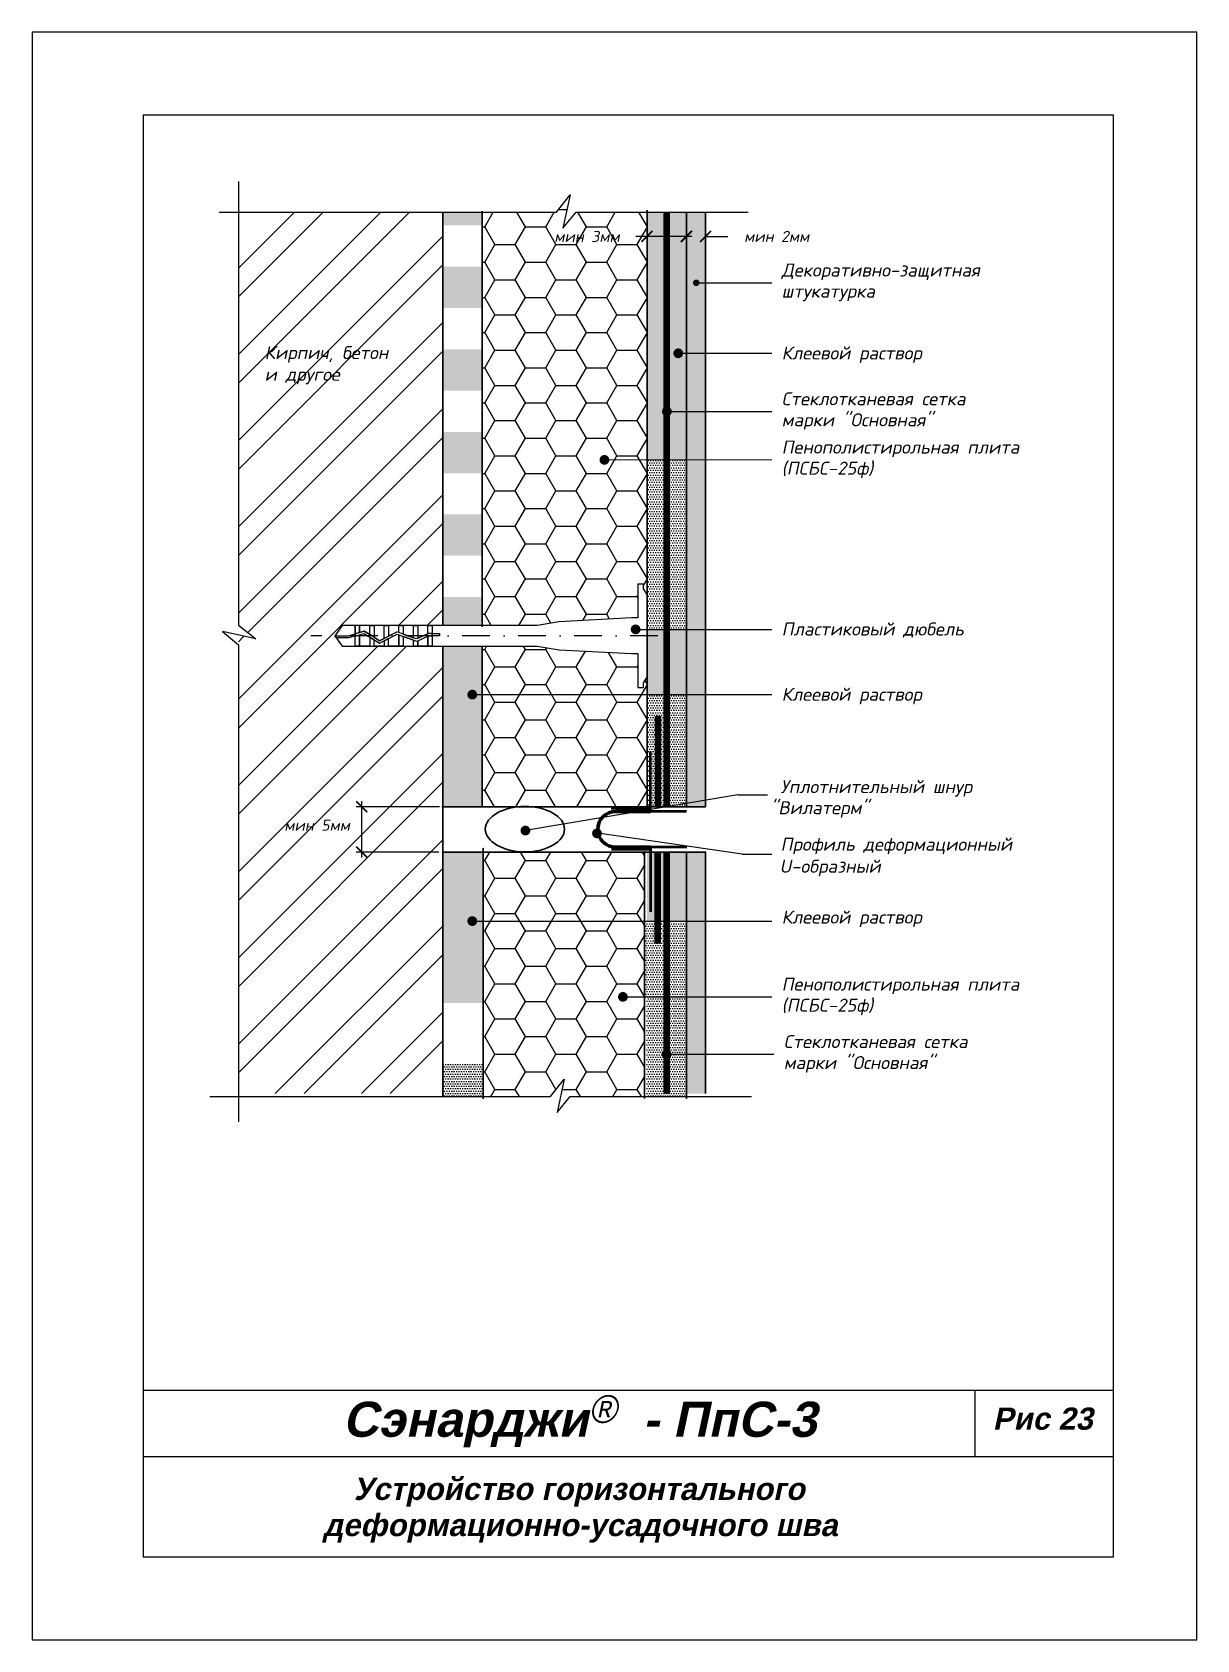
# Model space of a CAD drawing. Header units: inches. Extents: x 47 to 4151, y -1120 to 1902.
# Drawn here: x 466.9 to 676.9, y 948.9 to 1238.9 of the extents above; entities that cross this region are included whole.
import ezdxf

# ---------------------------------------------------------------- set-up
doc = ezdxf.new("R2010")
doc.units = ezdxf.units.IN
doc.header["$LTSCALE"] = 10
doc.header["$MEASUREMENT"] = 0
doc.linetypes.add('DASHDOT', pattern=[1, 0.5, -0.25, 0, -0.25])
doc.linetypes.add('HIDDEN', pattern=[0.375, 0.25, -0.125])
doc.layers.add('dim', color=160, linetype='Continuous', lineweight=15)
doc.layers.add('Layer1', color=108, linetype='Continuous', lineweight=30)
for name, color, linetype in [('DUBEL', 142, 'Continuous'), ('hatch', 240, 'Continuous'), ('ndp', 242, 'Continuous'), ('ramka', 248, 'Continuous')]:
    doc.layers.add(name, color=color, linetype=linetype)
doc.layers.add('list', color=5, linetype='Continuous', plot=False)
doc.styles.add('ndp', font='ARIALBD.TTF', dxfattribs={"oblique": 12})
doc.styles.add('style2', font='romans.shx', dxfattribs={"oblique": 12})
doc.dimstyles.new('1', dxfattribs={"dimtxt": 2, "dimasz": 2, "dimexe": 1, "dimexo": 0.7, "dimgap": 2, "dimtad": 0, "dimtih": 1, "dimtoh": 1, "dimdec": 4, "dimzin": 0, "dimdsep": 46, "dimtxsty": 'style2', "dimblk": 'ARCHTICK', "dimcen": 1.5, "dimdle": 1, "dimadec": 0, "dimazin": 0, "dimtfac": 1, "dimtdec": 4, "dimtofl": 0, "dimtmove": 0, "dimatfit": 2, "dimldrblk": 'DOTSMALL', "dimfxl": 1, "dimtolj": 1, "dimtzin": 0, "dimarcsym": 0})
pattern_1 = [(180, (209.3716, 1670.4547), (-0.21875, -0.4375), [0, -0.4375])]
pattern_2 = [(0, (209.3716, 1670.4547), (5.498905, 3.174794), [3.665937, -7.331874]), (120, (209.3716, 1670.4547), (-5.498905, 3.174794), [3.665937, -7.331874]), (60, (209.3716, 1670.4547), (1e-08, 6.349589), [-7.331874, 3.665937])]

msp = doc.modelspace()

# ---------------------------------------------------------------- texts
at = {"layer": 'ndp', "oblique": 12}
for s, height, style, p in [('Декоративно-защитная', 2.34619952, 'style2', (601.995816, 1194.810657)), ('штукатурка', 2.3461995, 'style2', (601.995816, 1191.012048)), ('Кирпич, бетон', 2.34619952, 'style2', (508.77996, 1179.92544)), ('Клеевой раствор', 2.34619952, 'style2', (601.995816, 1179.857419)), ('и другое', 2.3461995, 'style2', (508.77996, 1176.0093)), ('Стеклотканевая сетка', 2.34619952, 'style2', (601.995816, 1171.59853)), ('марки "Основная"', 2.34619952, 'style2', (601.995816, 1167.799921)), ('Пенополистирольная плита', 2.34619952, 'style2', (601.995816, 1162.873275)), ('(ПСБС-25ф)', 2.3461995, 'style2', (601.995816, 1159.074667)), ('Пластиковый дюбель', 2.34619952, 'style2', (601.995816, 1130.061581)), ('Клеевой раствор', 2.34619952, 'style2', (601.995816, 1118.289866)), ('Уплотнительный шнур', 2.34619952, 'style2', (601.795045, 1101.629299)), (' "Вилатерм"', 2.34619952, 'style2', (598.440875, 1097.83069)), ('Профиль деформационный', 2.34619952, 'style2', (601.804389, 1091.244178)), ('U-образный', 2.3461995, 'style2', (601.626475, 1087.269639)), ('Клеевой раствор', 2.34619952, 'style2', (601.995816, 1078.10006)), ('Пенополистирольная плита', 2.34619952, 'style2', (601.995816, 1066.005982)), ('(ПСБС-25ф)', 2.3461995, 'style2', (601.995816, 1062.207373)), ('Стеклотканевая сетка', 2.34619952, 'style2', (602.367097, 1055.645625)), ('марки "Основная"', 2.34619952, 'style2', (602.367097, 1051.847017)), ('Сэнарджи    - ПпС-3', 6.33260053, 'ndp', (522.866325, 985.525869)), ('Рис 23', 4, 'ndp', (640.069695, 986.802406)), ('Устройство горизонтального', 4, 'ndp', (524.848657, 974.137168)), (' деформационно-усадочного шва', 4, 'ndp', (517.802902, 967.612664))]:
    msp.add_text(s, height=height, dxfattribs=dict(at, style=style)).set_placement(p)
at = {"layer": 'ndp', "insert": (567.250595, 993.021434), "char_height": 5, "attachment_point": 1, "style": 'style2'}
msp.add_mtext('{\\fCentury Gothic|b0|i0|c204|p32;®}', dxfattribs=at)

# ---------------------------------------------------------------- blocks, each defined once
blk = doc.blocks.new('_ArchTick')
at = {"layer": 'DUBEL', "color": 0, "const_width": 0.15}
blk.add_lwpolyline([(-0.5, -0.5), (0.5, 0.5)], dxfattribs=at)
blk = doc.blocks.new('*D174')
at = {"layer": 'Defpoints', "color": 0}
for p in [(526.3, 1099.18), (540.99, 1099.18), (540.92, 1091.01)]:
    blk.add_point(p, dxfattribs=at)
at = {"layer": 'dim', "color": 0, "lineweight": -2}
for p, q in [((540.29, 1099.18), (525.3, 1099.18)), ((526.3, 1090.01), (526.3, 1100.18)), ((540.22, 1091.01), (525.3, 1091.01))]:
    blk.add_line(p, q, dxfattribs=at)
at = {"layer": 'dim', "color": 0, "lineweight": -2, "xscale": 2, "yscale": 2, "zscale": 2}
for p, rotation in [((526.3, 1099.18), 90), ((526.3, 1091.01), 270)]:
    blk.add_blockref('_ArchTick', p, dxfattribs=dict(at, rotation=rotation))
at = {"layer": 'dim', "color": 0, "insert": (518.24, 1095.84), "char_height": 2, "attachment_point": 5, "style": 'style2'}
blk.add_mtext('\\A1;{\\fRomanS|b0|i0|c204|p2;мин 5мм}', dxfattribs=at)
blk = doc.blocks.new('_DotSmall')
at = {"layer": 'DUBEL', "color": 0, "const_width": 0.5}
blk.add_lwpolyline([(-0.0625, 0, 1), (0.0625, 0, 1)], format="xyb", close=True, dxfattribs=at)
blk = doc.blocks.new('*D175')
at = {"layer": 'Defpoints', "color": 0}
for p in [(577.73, 1202.05), (577.73, 1200.88), (584.83, 1200.3)]:
    blk.add_point(p, dxfattribs=at)
at = {"layer": 'dim', "color": 0, "lineweight": -2}
for p, q in [((577.73, 1202.05), (575.73, 1202.05)), ((577.73, 1201.58), (577.73, 1203.05)), ((585.83, 1202.05), (577.73, 1202.05)), ((584.83, 1201), (584.83, 1203.05))]:
    blk.add_line(p, q, dxfattribs=at)
at = {"layer": 'dim', "color": 0, "lineweight": -2, "xscale": 2, "yscale": 2, "zscale": 2, "rotation": 180}
blk.add_blockref('_ArchTick', (577.73, 1202.05), dxfattribs=at)
at = {"layer": 'dim', "color": 0, "lineweight": -2, "xscale": 2, "yscale": 2, "zscale": 2}
blk.add_blockref('_ArchTick', (584.83, 1202.05), dxfattribs=at)
at = {"layer": 'dim', "color": 0, "insert": (566.91, 1202.05), "char_height": 2, "attachment_point": 5, "style": 'style2'}
blk.add_mtext('\\A1;{\\fRomanS|b0|i0|c204|p2;мин 3мм}', dxfattribs=at)
blk = doc.blocks.new('*D176')
at = {"layer": 'Defpoints', "color": 0}
for p in [(588.29, 1202.05), (584.83, 1200.3), (588.29, 1200.18)]:
    blk.add_point(p, dxfattribs=at)
at = {"layer": 'dim', "color": 0, "lineweight": -2}
for p, q in [((584.83, 1202.05), (582.83, 1202.05)), ((584.83, 1201), (584.83, 1203.05)), ((588.29, 1200.88), (588.29, 1203.05)), ((588.29, 1202.05), (592.29, 1202.05))]:
    blk.add_line(p, q, dxfattribs=at)
at = {"layer": 'dim', "color": 0, "lineweight": -2, "xscale": 2, "yscale": 2, "zscale": 2}
blk.add_blockref('_ArchTick', (584.83, 1202.05), dxfattribs=at)
at = {"layer": 'dim', "color": 0, "lineweight": -2, "xscale": 2, "yscale": 2, "zscale": 2, "rotation": 180}
blk.add_blockref('_ArchTick', (588.29, 1202.05), dxfattribs=at)
at = {"layer": 'dim', "color": 0, "insert": (601.11, 1202.05), "char_height": 2, "attachment_point": 5, "style": 'style2'}
blk.add_mtext('\\A1;{\\fRomanS|b0|i0|c204|p2;мин 2мм}', dxfattribs=at)

# ---------------------------------------------------------------- dimensions: what is measured, and where the dimension line sits
at = {"layer": 'dim'}
for base, p2, text, picture, middle in [((577.733823, 1202.050285), (577.733823, 1200.881587), '{\\fRomanS|b0|i0|c204|p2;мин 3мм}', '*D175', (566.914202, 1202.050285)), ((588.287879, 1202.050285), (588.287879, 1200.181382), '{\\fRomanS|b0|i0|c204|p2;мин 2мм}', '*D176', (601.107499, 1202.050285))]:
    dim = msp.add_linear_dim(base=base, p1=(584.832424, 1200.298189), p2=p2, text=text, dimstyle='1', dxfattribs=at)
    dim.commit()
    dim.dimension.update_dxf_attribs({"geometry": picture, "text_midpoint": middle})
dim = msp.add_linear_dim(base=(526.300055, 1099.181115), p1=(540.922805, 1091.006028), p2=(540.985305, 1099.181115), angle=90, text='{\\fRomanS|b0|i0|c204|p2;мин 5мм}', dimstyle='1', override={"dimtmove": 2}, dxfattribs=at)
dim.commit()
dim.dimension.update_dxf_attribs({"geometry": '*D174', "text_midpoint": (518.241703, 1095.840605), "dimtype": 160})

# ---------------------------------------------------------------- hatches: boundary and pattern name
at = {"layer": 'hatch', "lineweight": -2}
h = msp.add_hatch(dxfattribs=at)
h.set_pattern_fill('HONEY', color=1, scale=29.327494, style=0)
h.set_pattern_definition(pattern_2)
h.paths.add_polyline_path([(577.733823, 1206.436646), (564.927746, 1206.436646), (562.555764, 1203.550307), (563.867925, 1209.55132), (561.413193, 1206.436646), (548.021406, 1206.436646), (548.021406, 1131.879966), (557.928001, 1131.879966), (561.89065, 1132.555523), (574.947156, 1133.236868), (576.08325, 1133.236868), (576.08325, 1139.345533), (577.104113, 1139.345533), (577.104113, 1138.503903), (577.733823, 1137.461733)])
h.paths.add_polyline_path([(560.594581, 1203.559483), (575.233823, 1203.559483), (575.233823, 1200.541086), (560.594581, 1200.541086)], flags=24)
at = {"layer": 'hatch'}
h = msp.add_hatch(dxfattribs=at)
h.set_pattern_fill('ANSI32', color=256, scale=29.327494, style=0)
h.set_pattern_definition([(45, (-252.436, 937.538), (-7.77663, 7.77663), []), (45, (-247.252, 937.538), (-7.77663, 7.77663), [])])
h.paths.add_polyline_path([(540.922805, 1156.067157), (540.922805, 1172.871561), (540.922805, 1189.675964), (540.922805, 1206.436646), (504.057212, 1206.436646), (504.057212, 1131.912378), (507.171885, 1129.457646), (504.057212, 1130.13869), (504.057212, 1047.445826), (540.922805, 1047.445826), (540.922805, 1050.924389), (540.922805, 1067.728792), (540.922805, 1128.15427), (539.016377, 1128.15427), (538.237154, 1128.15427), (535.609928, 1128.15427), (532.982703, 1128.15427), (531.1347, 1128.15427), (528.507475, 1128.15427), (525.101026, 1128.15427), (522.774275, 1128.15427), (521.431569, 1130.017118), (522.774275, 1131.879966), (525.101026, 1131.879966), (525.880249, 1131.879966), (528.507475, 1131.879966), (531.1347, 1131.879966), (533.761926, 1131.879966), (536.389151, 1131.879966), (539.016377, 1131.879966), (540.922805, 1131.879966), (540.922805, 1139.262754)])
h.paths.add_polyline_path([(518.017228, 1114.103581), (534.582882, 1114.103581), (534.582882, 1111.085184), (518.017228, 1111.085184)], flags=24)
h.paths.add_polyline_path([(518.017228, 1079.101958), (534.582882, 1079.101958), (534.582882, 1076.083562), (518.017228, 1076.083562)], flags=24)
h.paths.add_polyline_path([(518.980434, 1096.60277), (533.619676, 1096.60277), (533.619676, 1093.584373), (518.980434, 1093.584373)], flags=24)
h.paths.add_polyline_path([(508.349397, 1174.765359), (525.387275, 1174.516009), (526.135325, 1178.035308), (509.097447, 1178.284658)], flags=24)
h.paths.add_polyline_path([(508.112322, 1178.52754), (536.937059, 1178.195073), (537.93446, 1182.887472), (509.109723, 1183.219939)], flags=24)
h = msp.add_hatch(dxfattribs=at)
h.set_pattern_fill('DOTS', color=256, scale=7, style=0)
h.set_pattern_definition([(0, (442.46848, 1581.0309), (0.21875, 0.4375), [0, -0.4375])])
h.paths.add_polyline_path([(548.021406, 1136.994443), (540.922805, 1136.994443), (540.922805, 1131.879966), (548.021406, 1131.879966)])
h.paths.add_polyline_path([(548.021406, 1151.897254), (540.922805, 1151.897254), (540.922805, 1144.445848), (548.021406, 1144.445848)])
h.paths.add_polyline_path([(548.021406, 1166.800064), (540.922805, 1166.800064), (540.922805, 1159.348659), (548.021406, 1159.348659)])
h.paths.add_polyline_path([(548.021406, 1181.702875), (540.922805, 1181.702875), (540.922805, 1174.25147), (548.021406, 1174.25147)])
h.paths.add_polyline_path([(548.021406, 1196.605686), (540.922805, 1196.605686), (540.922805, 1189.15428), (548.021406, 1189.15428)])
h.paths.add_polyline_path([(548.021406, 1206.436646), (540.922805, 1206.436646), (540.922805, 1204.057091), (548.021406, 1204.057091)])
at = {"layer": 'hatch', "lineweight": -2}
h = msp.add_hatch(dxfattribs=at)
h.set_pattern_fill('DOTS', color=1, scale=7, angle=180, style=0)
h.set_pattern_definition(pattern_1)
h.paths.add_polyline_path([(581.283123, 1170.035763, -0.3931777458), (580.875011, 1170.474524, -0.3931777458), (581.283123, 1170.913286), (581.283123, 1206.436646), (577.733823, 1206.436646), (577.733823, 1161.74927), (581.283123, 1161.74927)])
h = msp.add_hatch(dxfattribs=at)
h.set_pattern_fill('DOTS', color=1, scale=7, angle=180, style=0)
h.set_pattern_definition(pattern_1)
h.paths.add_polyline_path([(584.832424, 1170.474524), (581.754836, 1170.474524, -0.4355670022), (581.283123, 1170.035763), (581.283123, 1161.74927), (584.832424, 1161.74927)])
h.paths.add_polyline_path([(584.832424, 1180.970436), (583.804363, 1180.970436, -1), (582.924538, 1180.970436, -1), (583.804363, 1180.970436), (584.832424, 1180.970436), (584.832424, 1206.436646), (581.283123, 1206.436646), (581.283123, 1170.913286, -0.4355670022), (581.754836, 1170.474524), (584.832424, 1170.474524)])
at = {"layer": 'hatch'}
h = msp.add_hatch(dxfattribs=at)
h.set_pattern_fill('AR-CONC', color=256, scale=0.293275, style=0)
h.set_pattern_definition([(50, (-252.4364, 937.5384), (2.1035444, -0.1840363), [0.219956, -2.4195183]), (355, (-252.4364, 937.5384), (-0.406923, 2.205991), [0.175965, -1.9356146]), (100.4514, (-252.2611, 937.523), (1.696623, 2.0219534), [0.186934, -2.056274]), (46.1842, (-252.4364, 938.125), (3.1299506, -0.485426), [0.329934, -3.629277]), (96.6356, (-252.1756, 938.0845), (2.741131, 2.856844), [0.280401, -3.084411]), (351.1842, (-252.4364, 938.125), (2.741129, 2.856846), [0.263947, -2.903422]), (21, (-252.1431, 937.9783), (1.7505788, -1.1807803), [0.219956, -2.4195183]), (326, (-252.1431, 937.9783), (0.713583, 2.1266834), [0.175965, -1.9356146]), (71.4514, (-251.9972, 937.8799), (2.4641624, 0.945901), [0.186934, -2.056274]), (37.5, (-252.4364, 937.5384), (0.0356618, 0.97629425), [0, -1.9121526, 0, -1.9649421, 0, -1.9429465]), (7.5, (-252.4364, 937.5384), (0.771517, 1.1567107), [0, -1.1203103, 0, -1.8681614, 0, -0.7405192]), (327.5, (-253.0904, 937.5384), (1.5655674, -0.0661478), [0, -0.7331874, 0, -2.2875445, 0, -3.0353956]), (317.5, (-253.3837, 937.5384), (1.7103389, 0.2935828), [0, -0.9531436, 0, -1.5191642, 0, -2.1555708])])
h.paths.add_polyline_path([(588.287879, 1142.741316), (588.287879, 1206.436646), (584.832424, 1206.436646), (584.832424, 1099.181115), (588.287879, 1099.181115)])
h.paths.add_polyline_path([(588.287879, 1091.006028), (584.832424, 1091.006028), (584.832424, 1047.445826), (588.287879, 1047.445826)])
at = {"layer": 'hatch', "lineweight": -2}
h = msp.add_hatch(dxfattribs=at)
h.set_pattern_fill('DOTS', color=1, scale=7, angle=180, style=0)
h.set_pattern_definition(pattern_1)
h.paths.add_polyline_path([(581.283123, 1161.74927), (577.733823, 1161.74927), (577.733823, 1133.434344), (577.733823, 1131.174598), (581.283123, 1131.174598)])
h.paths.add_polyline_path([(584.832424, 1161.74927), (581.283123, 1161.74927), (581.283123, 1131.174598), (584.832424, 1131.174598)])
h = msp.add_hatch(dxfattribs=at)
h.set_pattern_fill('DOTS', color=1, scale=7, angle=180, style=0)
h.set_pattern_definition(pattern_1)
h.paths.add_polyline_path([(548.021406, 1128.15427), (540.922805, 1128.15427), (540.922805, 1099.181115), (548.021406, 1099.181115), (548.021406, 1119.402882), (546.661946, 1119.402882, -1), (545.782121, 1119.402882, -1), (546.661946, 1119.402882), (548.021406, 1119.402882)])
h.paths.add_polyline_path([(581.283123, 1131.174598), (577.733823, 1131.174598), (577.733823, 1119.402882), (581.283123, 1119.402882)])
h.paths.add_polyline_path([(584.832424, 1131.174598), (581.283123, 1131.174598), (581.283123, 1119.402882), (584.832424, 1119.402882)])
h = msp.add_hatch(dxfattribs=at)
h.set_pattern_fill('HONEY', color=1, scale=29.327494, style=0)
h.set_pattern_definition(pattern_2)
h.paths.add_polyline_path([(577.733823, 1119.402882), (548.021406, 1119.402882), (548.021406, 1099.181115), (577.733823, 1099.181115)])
h.paths.add_polyline_path([(576.08325, 1126.797368), (574.947156, 1126.797368), (561.89065, 1127.478714), (557.928001, 1128.15427), (548.021406, 1128.15427), (548.021406, 1119.402882), (577.733823, 1119.402882), (577.733823, 1122.572503), (577.104113, 1121.530333), (577.104113, 1120.688703), (576.08325, 1120.688703)])
h = msp.add_hatch(dxfattribs=at)
h.set_pattern_fill('DOTS', color=1, scale=7, angle=180, style=0)
h.set_pattern_definition(pattern_1)
h.paths.add_polyline_path([(577.733823, 1119.402882), (577.733823, 1099.181115), (584.832424, 1099.181115), (584.832424, 1119.402882)])
h = msp.add_hatch(dxfattribs=at)
h.set_pattern_fill('DOTS', color=1, scale=7, angle=180, style=0)
h.set_pattern_definition(pattern_1)
h.paths.add_polyline_path([(548.026211, 1083.907427), (548.026211, 1091.006028), (540.922805, 1091.006028), (540.922805, 1063.765717), (548.021406, 1063.765717), (548.021406, 1078.551176), (546.661946, 1078.551176, -1), (545.782121, 1078.551176, -1), (546.661946, 1078.551176), (548.021406, 1078.551176), (548.021406, 1083.907427)])
h.paths.add_polyline_path([(584.832424, 1091.006028), (577.728018, 1091.006028), (577.728018, 1083.907427), (577.733823, 1083.907427), (577.733823, 1078.551176), (584.832424, 1078.551176)])
h = msp.add_hatch(dxfattribs=at)
h.set_pattern_fill('HONEY', color=1, scale=29.327494, style=0)
h.set_pattern_definition(pattern_2)
h.paths.add_polyline_path([(577.281466, 1091.006028), (548.159288, 1091.006028), (548.159288, 1078.551176), (577.281466, 1078.551176)])
h = msp.add_hatch(dxfattribs=at)
h.set_pattern_fill('HONEY', color=1, scale=29.327494, style=0)
h.set_pattern_definition(pattern_2)
h.paths.add_polyline_path([(577.281466, 1064.881977), (573.829263, 1064.881977, -1), (572.949438, 1064.881977, -1), (573.829263, 1064.881977), (577.281466, 1064.881977), (577.281466, 1078.551176), (548.159288, 1078.551176), (548.159288, 1046.918547), (560.356324, 1046.918547), (562.811057, 1050.033221), (561.498896, 1044.032208), (563.870877, 1046.918547), (577.281466, 1046.918547)])
h = msp.add_hatch(dxfattribs=at)
h.set_pattern_fill('DOTS', color=1, scale=7, angle=180, style=0)
h.set_pattern_definition(pattern_1)
h.paths.add_polyline_path([(581.283123, 1078.551176), (577.281466, 1078.551176), (577.281466, 1064.881977), (581.283123, 1064.881977)])
h.paths.add_polyline_path([(584.832424, 1078.551176), (581.283123, 1078.551176), (581.283123, 1064.881977), (584.832424, 1064.881977)])
h = msp.add_hatch(dxfattribs=at)
h.set_pattern_fill('DOTS', color=1, scale=7, angle=180, style=0)
h.set_pattern_definition(pattern_1)
h.paths.add_polyline_path([(581.283123, 1064.881977), (577.733823, 1064.881977), (577.733823, 1046.918547), (584.832424, 1046.918547), (584.832424, 1054.52162), (581.701601, 1054.52162, -0.9455342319), (580.82453, 1054.570766, -0.4267106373), (581.283123, 1055.010282)])
h = msp.add_hatch(dxfattribs=at)
h.set_pattern_fill('DOTS', color=1, scale=7, angle=180, style=0)
h.set_pattern_definition(pattern_1)
h.paths.add_polyline_path([(584.832424, 1064.881977), (581.283123, 1064.881977), (581.283123, 1055.010282, -0.4347113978), (581.701601, 1054.52162), (584.832424, 1054.52162)])
h = msp.add_hatch(dxfattribs=at)
h.set_pattern_fill('DOTS', color=1, scale=7, angle=180, style=0)
h.set_pattern_definition(pattern_1)
h.paths.add_polyline_path([(548.021406, 1052.724009), (540.922805, 1052.724009), (540.922805, 1046.918547), (548.021406, 1046.918547)])

# ---------------------------------------------------------------- linework, layer by layer
at = {"layer": 'DUBEL', "linetype": 'DASHDOT'}
msp.add_line((579.68662, 1130.017118), (517.119021, 1130.017118), dxfattribs=at)
at = {"layer": 'DUBEL', "linetype": 'HIDDEN', "const_width": 1.1731}
for points in [[(581.283123, 1099.261082), (581.283123, 1099.261082), (581.283123, 1099.261082), (581.283123, 1206.436646)], [(579.700221, 1099.289833), (579.700221, 1099.289833), (579.700221, 1099.289833), (579.700221, 1115.540216)], [(579.645372, 1074.450637), (579.645372, 1074.450637), (579.645372, 1074.450637), (579.645372, 1090.871704)], [(581.283123, 1090.880785), (581.283123, 1090.880785), (581.283123, 1090.880785), (581.283123, 1047.445826)]]:
    msp.add_lwpolyline(points, dxfattribs=at)
at = {"layer": 'DUBEL'}
msp.add_lwpolyline([(574.947156, 1126.797368), (576.08325, 1126.797368), (576.08325, 1120.688703), (577.104113, 1120.688703), (577.104113, 1121.530333), (577.733823, 1122.572503), (577.733823, 1137.461733), (577.104113, 1138.503903), (577.104113, 1139.345533), (576.08325, 1139.345533), (576.08325, 1133.236868), (574.947156, 1133.236868), (561.89065, 1132.555523), (557.928001, 1131.879966), (539.016377, 1131.879966), (539.016377, 1130.431998), (540.306779, 1130.431998), (540.306779, 1130.036568), (539.016377, 1130.036568), (539.016377, 1130.431998), (539.016377, 1128.15427), (538.237154, 1128.15427), (538.237154, 1129.957418), (538.41375, 1130.036568), (539.016377, 1130.017118), (539.016377, 1130.431998), (538.329187, 1130.431998), (538.237154, 1130.39075), (538.237154, 1131.879966), (539.016377, 1131.879966), (536.389151, 1131.879966), (536.389151, 1129.562484), (538.237154, 1130.39075), (536.125606, 1129.444364), (535.609928, 1129.633428), (535.609928, 1131.879966), (536.389151, 1131.879966), (533.761926, 1131.879966), (533.761926, 1130.310964), (535.609928, 1129.633428), (532.982703, 1130.596652), (532.982703, 1131.879966), (533.761926, 1131.879966), (531.1347, 1131.879966), (531.1347, 1130.017118), (532.65801, 1130.715694), (530.355477, 1129.549537), (530.355477, 1131.879966), (531.1347, 1131.879966), (528.507475, 1131.879966), (528.507475, 1130.017118), (528.507475, 1129.745194), (529.512319, 1129.122505), (530.355477, 1129.549537), (529.512319, 1129.122505), (527.728252, 1130.228069), (527.728252, 1131.879966), (528.507475, 1131.879966), (525.880249, 1131.879966), (525.880249, 1130.59289), (526.732908, 1130.844872), (527.728252, 1130.228069), (526.732908, 1130.844872), (525.880249, 1130.59289), (525.880249, 1131.879966), (525.101026, 1131.879966), (525.101026, 1130.36261), (525.880249, 1130.59289), (525.101026, 1130.36261), (525.101026, 1131.879966), (522.774275, 1131.879966), (521.431569, 1130.017118), (523.931951, 1130.017118), (525.101026, 1130.36261), (525.101026, 1130.017118), (523.989158, 1129.621688), (521.716588, 1129.621688), (521.431569, 1130.017118), (522.774275, 1128.15427), (525.101026, 1128.15427), (525.101026, 1129.950273), (525.880249, 1130.180553), (525.880249, 1128.15427), (525.880249, 1130.017118), (525.880249, 1130.180553), (526.675146, 1130.415465), (527.728252, 1129.762869), (527.728252, 1128.15427), (525.101026, 1128.15427), (528.507475, 1128.15427), (528.507475, 1129.279994), (527.728252, 1129.762869), (529.492831, 1128.66938), (530.355477, 1129.106282), (530.355477, 1128.15427), (528.507475, 1128.15427), (531.1347, 1128.15427), (531.1347, 1129.500933), (530.355477, 1129.106282), (532.683305, 1130.285251), (533.761926, 1129.889794), (533.761926, 1128.15427), (531.1347, 1128.15427), (532.982703, 1128.15427), (532.982703, 1130.017118), (532.982703, 1130.175482), (532.982703, 1128.15427), (535.609928, 1128.15427), (535.609928, 1129.212258), (533.761926, 1129.889794), (536.140532, 1129.017722), (536.389151, 1129.129152), (536.389151, 1128.15427), (536.389151, 1129.129152), (538.237154, 1129.957418), (538.237154, 1128.15427), (535.609928, 1128.15427), (539.016377, 1128.15427), (557.928001, 1128.15427), (561.89065, 1127.478714), (574.947156, 1126.797368)], close=True, dxfattribs=at)
at = {"layer": 'hatch'}
for points in [[(500.585948, 1206.436646), (561.413193, 1206.436646), (563.867925, 1209.55132), (562.555764, 1203.550307), (564.927746, 1206.436646), (595.955913, 1206.436646)], [(504.057212, 1211.987066), (504.057212, 1131.912378), (507.171885, 1129.457646), (501.170873, 1130.769807), (504.057212, 1128.397826), (504.057212, 1042.368049)], [(498.879816, 1046.918547), (560.356324, 1046.918547), (562.811057, 1050.033221), (561.498896, 1044.032208), (563.870877, 1046.918547), (596.582326, 1046.918547)]]:
    msp.add_lwpolyline(points, dxfattribs=at)
at = {"layer": 'hatch', "color": 6, "lineweight": 53}
for points in [[(584.86793, 1098.333191), (578.338317, 1098.336488), (578.338317, 1109.125854)], [(578.332882, 1098.85929), (571.245936, 1098.85929)], [(578.298412, 1091.450406), (571.305293, 1091.450406)], [(584.888876, 1091.881512), (578.359263, 1091.874061), (578.359263, 1080.232919)]]:
    msp.add_lwpolyline(points, dxfattribs=at)
at = {"layer": 'hatch', "color": 3, "lineweight": 80}
for points in [[(572.116629, 1098.347702), (578.332944, 1098.347702)], [(572.116629, 1091.866731), (578.359263, 1091.874061)]]:
    msp.add_lwpolyline(points, dxfattribs=at)
at = {"layer": 'Layer1'}
for p, q in [((540.922805, 1206.436646), (540.922805, 1131.879966)), ((548.021406, 1206.602684), (548.021406, 1131.632256)), ((577.733823, 1133.434344), (577.733823, 1206.786007)), ((540.922805, 1128.15427), (540.922805, 1046.776115))]:
    msp.add_line(p, q, dxfattribs=at)
for points in [[(540.725563, 1099.181115), (584.832424, 1099.181115), (584.832424, 1206.436646)], [(588.287879, 1099.181115), (588.287879, 1099.181115), (588.287879, 1206.436646)], [(584.832424, 1099.181115), (588.287879, 1099.181115), (588.287879, 1142.741316)], [(548.021406, 1128.15427), (548.021406, 1099.181115), (577.733823, 1099.181115), (577.733823, 1133.434344)], [(540.922805, 1091.006028), (584.832424, 1091.006028), (584.832424, 1046.485067)], [(548.159288, 1091.683377), (548.159288, 1091.683377), (548.159288, 1046.49685)], [(577.281466, 1091.055087), (577.281466, 1091.055087), (577.281466, 1046.534127)], [(584.832424, 1091.006028), (588.287879, 1091.006028), (588.287879, 1047.445826)]]:
    msp.add_lwpolyline(points, dxfattribs=at)
at = {"layer": 'Layer1', "color": 3, "lineweight": 80}
msp.add_arc((572.116629, 1095.107216), 3.240486, 90, 270, dxfattribs=at)
at = {"layer": 'Layer1'}
msp.add_ellipse((555.714567, 1095.136699), major_axis=(-7.140106, 0), ratio=0.5724765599, dxfattribs=at)
at = {"layer": 'list'}
for points in [[(466.866315, 948.900355), (676.866315, 948.900355), (676.866315, 1238.900355), (466.866315, 1238.900355)], [(466.866317, 948.900358), (676.866317, 948.900358), (676.866317, 1238.900358), (466.866317, 1238.900358)], [(466.866318, 948.900356), (676.866318, 948.900356), (676.866318, 1238.900356), (466.866318, 1238.900356)]]:
    msp.add_lwpolyline(points, close=True, dxfattribs=at)
at = {"layer": 'ndp'}
for p, q in [((586.608003, 1193.686652), (600.242983, 1193.686652)), ((583.36445, 1180.970436), (600.242983, 1180.970436)), ((581.314924, 1170.474524), (600.242983, 1170.474524)), ((570.679234, 1161.827992), (600.242983, 1161.74927)), ((575.678975, 1131.174598), (600.242983, 1131.174598)), ((546.222034, 1119.402882), (600.242983, 1119.402882)), ((594.101995, 1101.308118), (555.802156, 1094.878877)), ((594.101997, 1101.30812), (599.455259, 1101.30812)), ((594.889721, 1090.637444), (568.839644, 1094.39834)), ((594.889721, 1090.637444), (600.242983, 1090.637444)), ((546.222034, 1078.551176), (600.242983, 1078.551176)), ((573.38935, 1064.881977), (600.242983, 1064.881977)), ((581.686204, 1054.52162), (600.614264, 1054.52162))]:
    msp.add_line(p, q, dxfattribs=at)
for points, const_width in [([(586.314728, 1193.686652, 1), (586.901278, 1193.686652, 1)], 0.58655), ([(582.924538, 1180.970436, 1), (583.804363, 1180.970436, 1)], 0.879825), ([(580.875011, 1170.474524, 1), (581.754836, 1170.474524, 1)], 0.879825), ([(569.605911, 1161.74927, 1), (570.485736, 1161.74927, 1)], 0.879825), ([(575.239062, 1131.174598, 1), (576.118887, 1131.174598, 1)], 0.879825), ([(545.782121, 1119.402882, 1), (546.661946, 1119.402882, 1)], 0.879825), ([(555.362244, 1094.878877, 1), (556.242069, 1094.878877, 1)], 0.879825), ([(568.270632, 1094.371684, 1), (569.150457, 1094.371684, 1)], 0.879825), ([(545.782121, 1078.551176, -1), (546.661946, 1078.551176, -1)], 0.879825), ([(572.949438, 1064.881977, 1), (573.829263, 1064.881977, 1)], 0.879825), ([(580.82453, 1054.570766, 1), (581.704354, 1054.570766, 1)], 0.879825)]:
    msp.add_lwpolyline(points, format="xyb", close=True, dxfattribs=dict(at, const_width=const_width))
at = {"layer": 'ramka'}
for p, q in [((661.866315, 993.900355), (486.866315, 993.900355)), ((636.866315, 993.900355), (636.866315, 981.900355)), ((661.866315, 981.900355), (486.866315, 981.900355))]:
    msp.add_line(p, q, dxfattribs=at)
msp.add_lwpolyline([(486.866315, 963.900355), (661.866315, 963.900355), (661.866315, 1223.900355), (486.866315, 1223.900355)], close=True, dxfattribs=at)

msp.set_redraw_order([(e.dxf.handle, doc.entitydb.next_handle()) for e in msp.query("TEXT MTEXT ATTDEF DIMENSION ARC_DIMENSION")])  # texts and dimensions are drawn at this point

doc.saveas('drawing.dxf')
